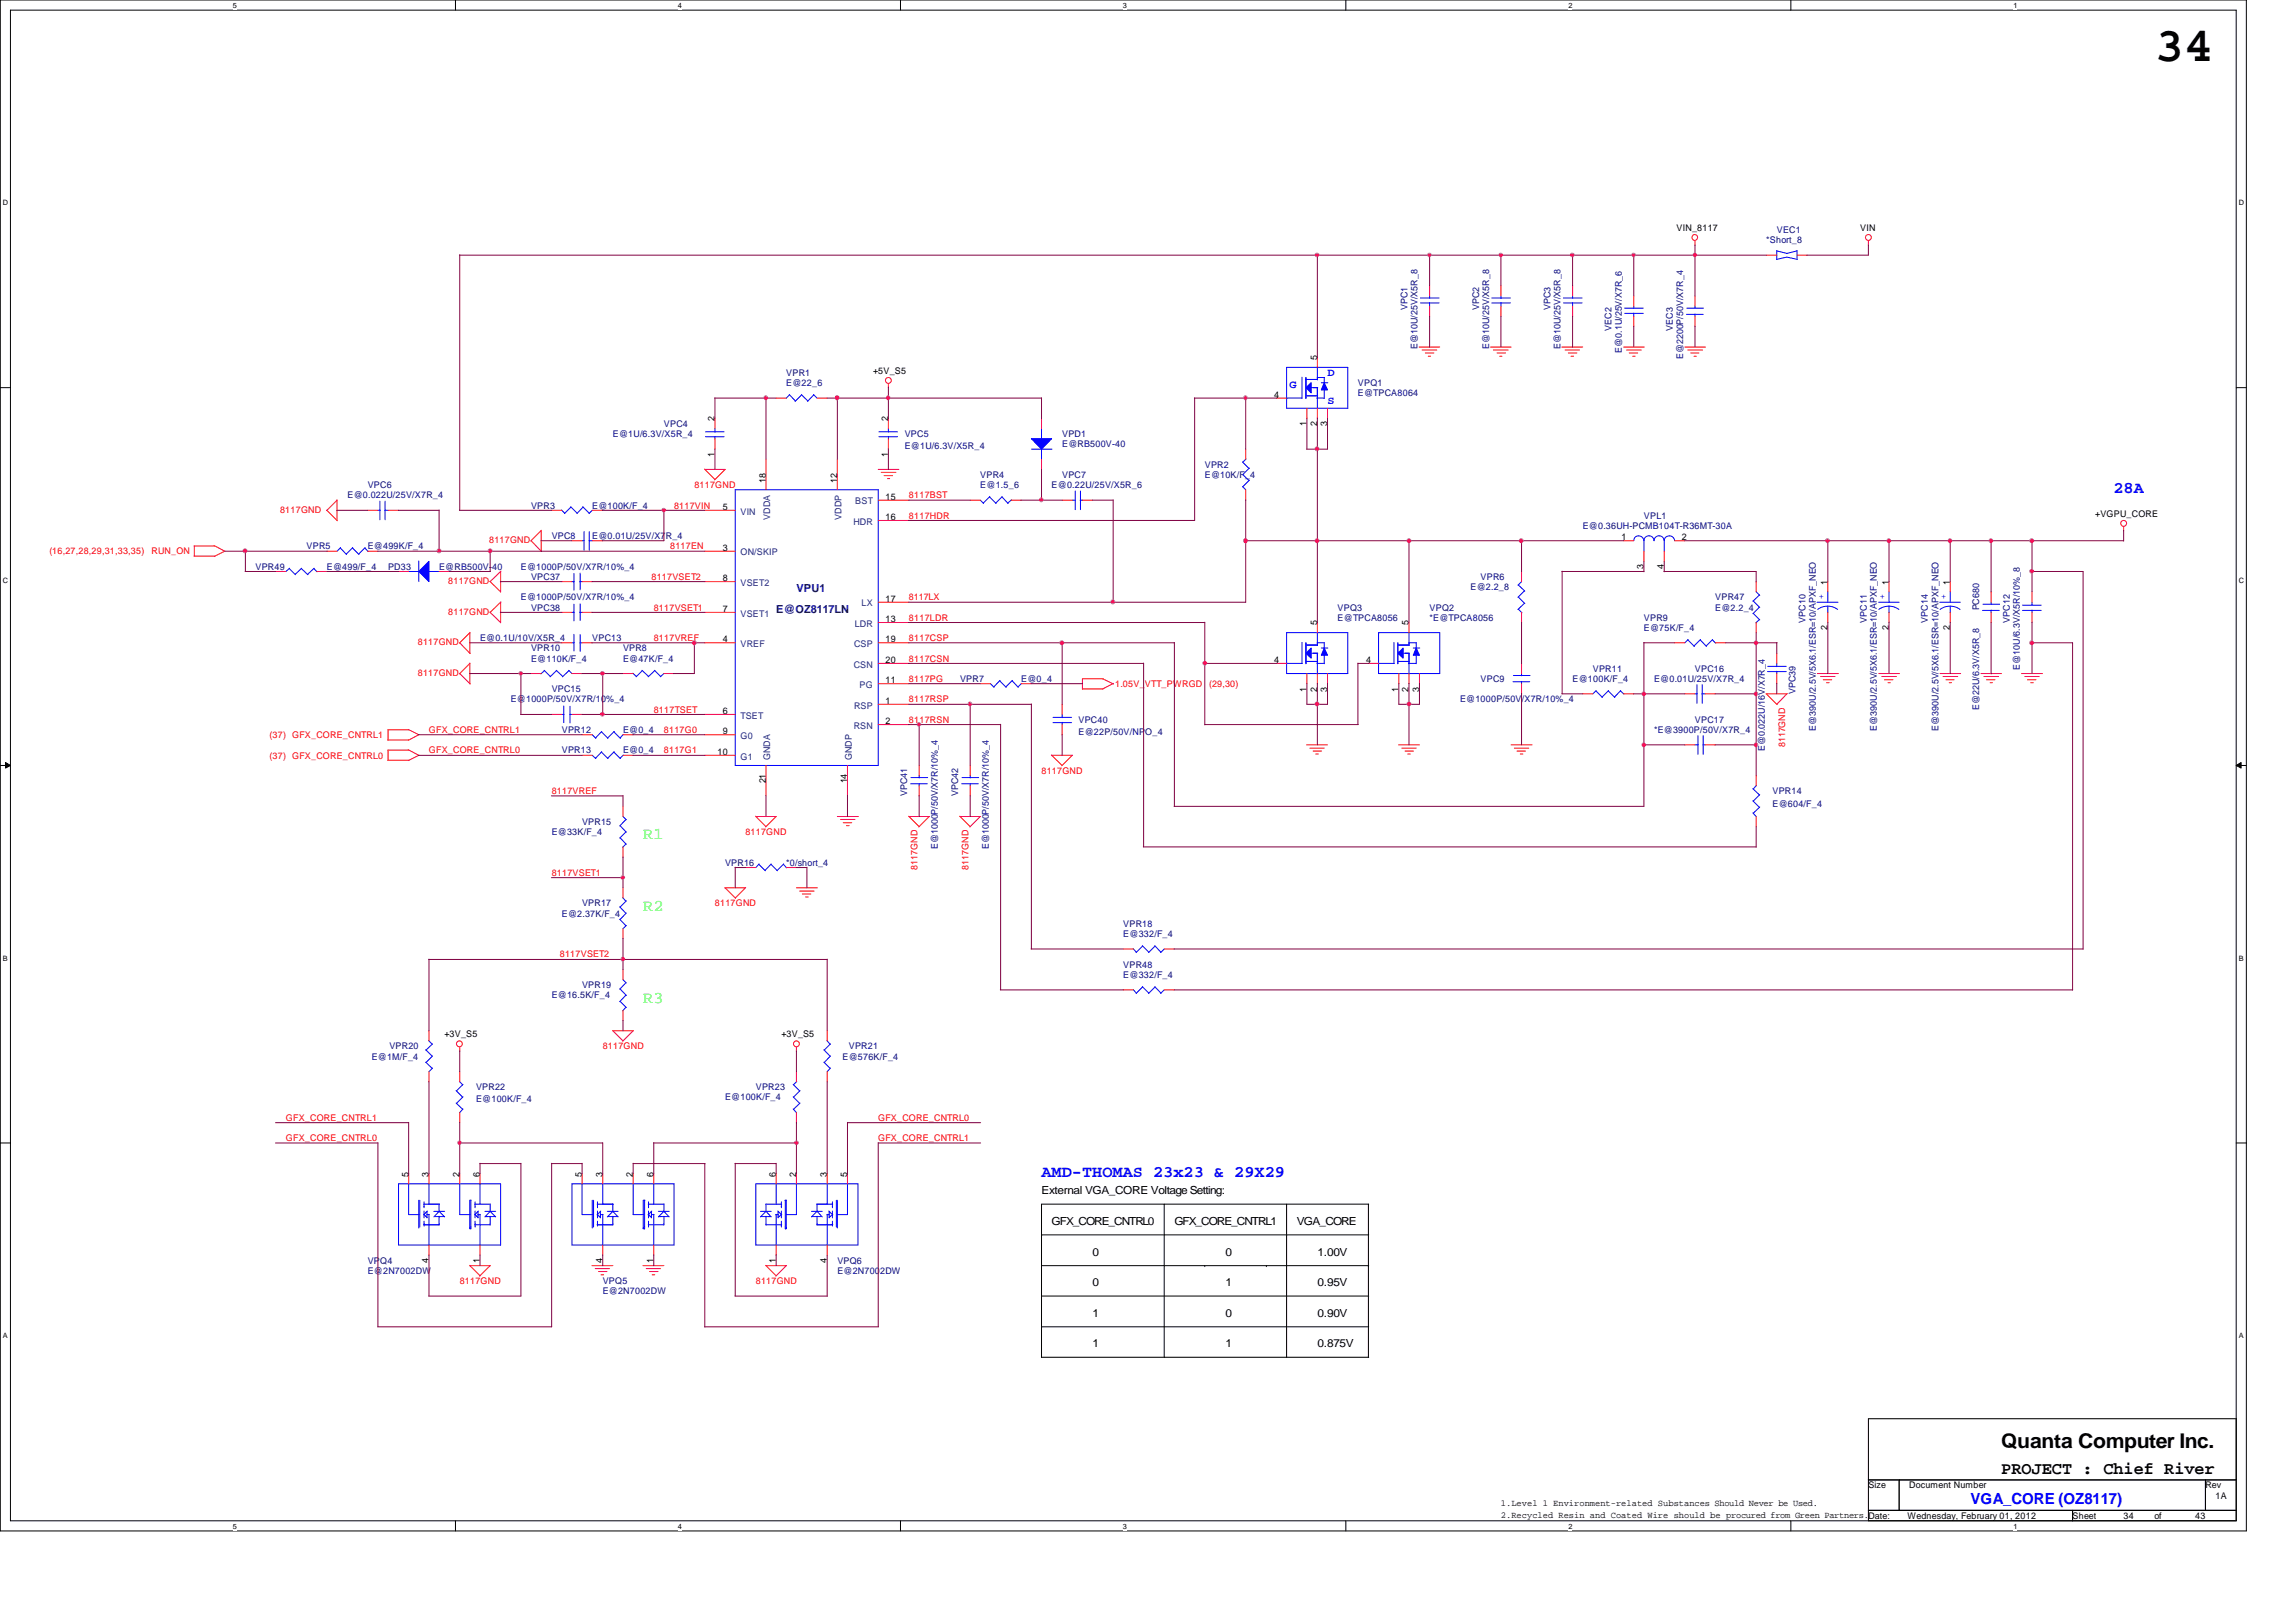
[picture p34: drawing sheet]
<svg xmlns="http://www.w3.org/2000/svg" width="297mm" height="210mm" viewBox="0 0 297 210" stroke-linecap="round" stroke-linejoin="round" font-family="sans-serif">
<defs><g id="words">
<text font-size="6.3" x="278.7" y="7.9">34</text>
<text font-size="2.6" x="258.9" y="187.3">Quanta Computer Inc.</text>
<text font-size="2.2" x="258.9" y="190.7">PROJECT : Chief River</text>
<g font-size="2.1" fill="#00f">
<text x="273.4" y="63.8">28A</text>
<text x="134.7" y="152.3">AMD-THOMAS 23x23 &amp; 29X29</text>
</g>
<g font-size="2.1" fill="#0f0">
<text x="83.2" y="108.6">R1</text>
<text x="83.2" y="117.9">R2</text>
<text x="83.2" y="129.8">R3</text>
</g>
<text font-size="2" fill="#00f" x="254.9" y="194.7">VGA_CORE (OZ8117)</text>
<g font-size="1.4" fill="#00f">
<text x="166.8" y="50.2">G</text>
<text x="171.7" y="48.7">D</text>
<text x="171.7" y="52.2">S</text>
</g>
<g font-size="1.4" fill="#000080">
<text x="103" y="76.6">VPU1</text>
<text x="100.4" y="79.3">E@OZ8117LN</text>
</g>
<g font-size="1.4">
<text x="134.7" y="154.6">External VGA_CORE Voltage Setting:</text>
<text x="136.1" y="158.5">GFX_CORE_CNTRL0</text>
<text x="151.9" y="158.5">GFX_CORE_CNTRL1</text>
<text x="167.8" y="158.5">VGA_CORE</text>
<text x="141.3" y="162.5">0</text>
<text x="141.3" y="166.5">0</text>
<text x="158.5" y="166.5">1</text>
<text x="158.5" y="162.5">0</text>
<text x="170.4" y="166.5">0.95V</text>
<text x="170.4" y="162.5">1.00V</text>
<text x="141.3" y="170.4">1</text>
<text x="158.5" y="170.4">0</text>
<text x="170.4" y="170.4">0.90V</text>
<text x="141.3" y="174.4">1</text>
<text x="158.5" y="174.4">1</text>
<text x="170.4" y="174.4">0.875V</text>
</g>
<g font-size="1.2">
<text x="216.9" y="29.9">VIN_8117</text>
<text x="240.7" y="29.9">VIN</text>
<text x="170.4" y="46.6" transform="rotate(-90 170.4 46.6)">5</text>
<text x="112.9" y="48.4">+5V_S5</text>
<text x="164.8" y="51.5">4</text>
<text x="92.5" y="59.1" transform="rotate(-90 92.5 59.1)">1</text>
<text x="92.5" y="54.5" transform="rotate(-90 92.5 54.5)">2</text>
<text x="114.9" y="59.1" transform="rotate(-90 114.9 59.1)">1</text>
<text x="114.9" y="54.5" transform="rotate(-90 114.9 54.5)">2</text>
<text x="169" y="55.2" transform="rotate(-90 169 55.2)">1</text>
<text x="170.4" y="55.2" transform="rotate(-90 170.4 55.2)">2</text>
<text x="171.7" y="55.2" transform="rotate(-90 171.7 55.2)">3</text>
<text x="93.5" y="66">5</text>
<text x="99.1" y="62.4" transform="rotate(-90 99.1 62.4)">18</text>
<text x="108.3" y="62.4" transform="rotate(-90 108.3 62.4)">12</text>
<text x="114.6" y="64.7">15</text>
<text x="93.5" y="71.3">3</text>
<text x="114.6" y="67.3">16</text>
<text x="209.8" y="69.9">1</text>
<text x="217.6" y="69.9">2</text>
<text x="271.1" y="66.9">+VGPU_CORE</text>
<text x="93.5" y="75.2">8</text>
<text x="114.6" y="77.9">17</text>
<text x="212.6" y="73.7" transform="rotate(-90 212.6 73.7)">3</text>
<text x="215.3" y="73.7" transform="rotate(-90 215.3 73.7)">4</text>
<text x="236.4" y="75.6" transform="rotate(-90 236.4 75.6)">1</text>
<text x="244.3" y="75.6" transform="rotate(-90 244.3 75.6)">1</text>
<text x="252.3" y="75.6" transform="rotate(-90 252.3 75.6)">1</text>
<text x="93.5" y="79.2">7</text>
<text x="93.5" y="83.1">4</text>
<text x="114.6" y="83.1">19</text>
<text x="114.6" y="80.5">13</text>
<text x="170.4" y="80.9" transform="rotate(-90 170.4 80.9)">5</text>
<text x="182.2" y="80.9" transform="rotate(-90 182.2 80.9)">5</text>
<text x="236.4" y="81.6" transform="rotate(-90 236.4 81.6)">2</text>
<text x="244.3" y="81.6" transform="rotate(-90 244.3 81.6)">2</text>
<text x="252.3" y="81.6" transform="rotate(-90 252.3 81.6)">2</text>
<text x="114.6" y="85.8">20</text>
<text x="114.6" y="88.4">11</text>
<text x="164.8" y="85.8">4</text>
<text x="169" y="89.5" transform="rotate(-90 169 89.5)">1</text>
<text x="170.4" y="89.5" transform="rotate(-90 170.4 89.5)">2</text>
<text x="171.7" y="89.5" transform="rotate(-90 171.7 89.5)">3</text>
<text x="176.7" y="85.8">4</text>
<text x="180.9" y="89.5" transform="rotate(-90 180.9 89.5)">1</text>
<text x="182.2" y="89.5" transform="rotate(-90 182.2 89.5)">2</text>
<text x="183.6" y="89.5" transform="rotate(-90 183.6 89.5)">3</text>
<text x="93.5" y="95">9</text>
<text x="93.5" y="92.4">6</text>
<text x="114.6" y="91.1">1</text>
<text x="114.6" y="93.7">2</text>
<text x="92.8" y="97.7">10</text>
<text x="99.1" y="101.4" transform="rotate(-90 99.1 101.4)">21</text>
<text x="109.6" y="101.4" transform="rotate(-90 109.6 101.4)">14</text>
<text x="57.5" y="134.2">+3V_S5</text>
<text x="101.1" y="134.2">+3V_S5</text>
<text x="52.8" y="152.3" transform="rotate(-90 52.8 152.3)">5</text>
<text x="55.5" y="152.3" transform="rotate(-90 55.5 152.3)">3</text>
<text x="59.4" y="152.3" transform="rotate(-90 59.4 152.3)">2</text>
<text x="62.1" y="152.3" transform="rotate(-90 62.1 152.3)">6</text>
<text x="75.3" y="152.3" transform="rotate(-90 75.3 152.3)">5</text>
<text x="77.9" y="152.3" transform="rotate(-90 77.9 152.3)">3</text>
<text x="81.9" y="152.3" transform="rotate(-90 81.9 152.3)">2</text>
<text x="84.5" y="152.3" transform="rotate(-90 84.5 152.3)">6</text>
<text x="100.4" y="152.3" transform="rotate(-90 100.4 152.3)">6</text>
<text x="103" y="152.3" transform="rotate(-90 103 152.3)">2</text>
<text x="107" y="152.3" transform="rotate(-90 107 152.3)">3</text>
<text x="109.6" y="152.3" transform="rotate(-90 109.6 152.3)">5</text>
<text x="55.5" y="163.4" transform="rotate(-90 55.5 163.4)">4</text>
<text x="62.1" y="163.4" transform="rotate(-90 62.1 163.4)">1</text>
<text x="77.9" y="163.4" transform="rotate(-90 77.9 163.4)">4</text>
<text x="84.5" y="163.4" transform="rotate(-90 84.5 163.4)">1</text>
<text x="100.4" y="163.4" transform="rotate(-90 100.4 163.4)">1</text>
<text x="107" y="163.4" transform="rotate(-90 107 163.4)">4</text>
<text x="194.2" y="194.9">1.Level 1 Environment-related Substances Should Never be Used.</text>
<text x="194.2" y="196.5">2.Recycled Resin and Coated Wire should be procured from Green Partners.Date:</text>
<text x="241.7" y="192.6">Size</text>
<text x="246.8" y="196.6">Wednesday, February 01, 2012</text>
<text x="247" y="192.6">Document Number</text>
<text x="268.1" y="196.6">Sheet</text>
<text x="274.7" y="196.6">34</text>
<text x="278.7" y="196.6">of</text>
<text x="284" y="196.6">43</text>
<text x="285.3" y="192.6">Rev</text>
<text x="286.6" y="193.9">1A</text>
</g>
<g font-size="1.2" fill="#000080">
<text x="228.5" y="31.5">*Short_8</text>
<text x="229.9" y="30.1">VEC1</text>
<text x="182.1" y="40.1" transform="rotate(-90 182.1 40.1)">VPC1</text>
<text x="191.3" y="40.1" transform="rotate(-90 191.3 40.1)">VPC2</text>
<text x="200.6" y="40.1" transform="rotate(-90 200.6 40.1)">VPC3</text>
<text x="183.4" y="45.2" transform="rotate(-90 183.4 45.2)">E@10U/25V/X5R_8</text>
<text x="192.7" y="45.2" transform="rotate(-90 192.7 45.2)">E@10U/25V/X5R_8</text>
<text x="201.9" y="45.2" transform="rotate(-90 201.9 45.2)">E@10U/25V/X5R_8</text>
<text x="208.5" y="42.8" transform="rotate(-90 208.5 42.8)">VEC2</text>
<text x="209.8" y="45.7" transform="rotate(-90 209.8 45.7)">E@0.1U/25V/X7R_6</text>
<text x="216.4" y="42.8" transform="rotate(-90 216.4 42.8)">VEC3</text>
<text x="217.8" y="46.5" transform="rotate(-90 217.8 46.5)">E@2200P/50V/X7R_4</text>
<text x="101.7" y="48.6">VPR1</text>
<text x="101.7" y="50">E@22_6</text>
<text x="175.7" y="50">VPQ1</text>
<text x="175.7" y="51.3">E@TPCA8064</text>
<text x="79.3" y="56.6">E@1U/6.3V/X5R_4</text>
<text x="85.9" y="55.2">VPC4</text>
<text x="117" y="56.6">VPC5</text>
<text x="117" y="58.2">E@1U/6.3V/X5R_4</text>
<text x="137.4" y="56.6">VPD1</text>
<text x="137.4" y="57.9">E@RB500V-40</text>
<text x="45" y="64.5">E@0.022U/25V/X7R_4</text>
<text x="47.6" y="63.2">VPC6</text>
<text x="68.7" y="65.8">VPR3</text>
<text x="76.6" y="65.8">E@100K/F_4</text>
<text x="126.8" y="61.8">VPR4</text>
<text x="126.8" y="63.2">E@1.5_6</text>
<text x="136.1" y="63.2">E@0.22U/25V/X5R_6</text>
<text x="137.4" y="61.8">VPC7</text>
<text x="155.9" y="60.5">VPR2</text>
<text x="155.9" y="61.8">E@10K/F_4</text>
<text x="39.7" y="71.1">VPR5</text>
<text x="47.6" y="71.1">E@499K/F_4</text>
<text x="71.4" y="69.8">VPC8</text>
<text x="76.6" y="69.8">E@0.01U/25V/X7R_4</text>
<text x="204.8" y="68.5">E@0.36UH-PCMB104T-R36MT-30A</text>
<text x="212.7" y="67.1">VPL1</text>
<text x="33.1" y="73.7">VPR49</text>
<text x="42.3" y="73.7">E@499/F_4</text>
<text x="50.2" y="73.7">PD33</text>
<text x="56.8" y="73.7">E@RB500V-40</text>
<text x="67.4" y="73.7">E@1000P/50V/X7R/10%_4</text>
<text x="67.4" y="77.7">E@1000P/50V/X7R/10%_4</text>
<text x="68.7" y="75.1">VPC37</text>
<text x="190.2" y="76.4">E@2.2_8</text>
<text x="191.6" y="75.1">VPR6</text>
<text x="221.9" y="77.7">VPR47</text>
<text x="62.1" y="83">E@0.1U/10V/X5R_4</text>
<text x="68.7" y="79">VPC38</text>
<text x="76.6" y="83">VPC13</text>
<text x="173.1" y="79">VPQ3</text>
<text x="173.1" y="80.3">E@TPCA8056</text>
<text x="185" y="79">VPQ2</text>
<text x="185" y="80.3">*E@TPCA8056</text>
<text x="212.7" y="80.3">VPR9</text>
<text x="212.7" y="81.7">E@75K/F_4</text>
<text x="221.9" y="79">E@2.2_4</text>
<text x="233.6" y="80.6" transform="rotate(-90 233.6 80.6)">VPC10</text>
<text x="241.5" y="80.6" transform="rotate(-90 241.5 80.6)">VPC11</text>
<text x="249.4" y="80.6" transform="rotate(-90 249.4 80.6)">VPC14</text>
<text x="256" y="79" transform="rotate(-90 256 79)">PC680</text>
<text x="260" y="80.6" transform="rotate(-90 260 80.6)">VPC12</text>
<text x="68.7" y="84.3">VPR10</text>
<text x="68.7" y="85.6">E@110K/F_4</text>
<text x="71.4" y="89.6">VPC15</text>
<text x="80.6" y="84.3">VPR8</text>
<text x="80.6" y="85.6">E@47K/F_4</text>
<text x="124.2" y="88.3">VPR7</text>
<text x="132.1" y="88.3">E@0_4</text>
<text x="191.6" y="88.3">VPC9</text>
<text x="203.5" y="88.3">E@100K/F_4</text>
<text x="206.1" y="87">VPR11</text>
<text x="214" y="88.3">E@0.01U/25V/X7R_4</text>
<text x="219.3" y="87">VPC16</text>
<text x="232.3" y="89.8" transform="rotate(-90 232.3 89.8)">VPC39</text>
<text x="261.3" y="86.7" transform="rotate(-90 261.3 86.7)">E@10U/6.3V/X5R/10%_8</text>
<text x="66.1" y="90.9">E@1000P/50V/X7R/10%_4</text>
<text x="72.7" y="94.9">VPR12</text>
<text x="80.6" y="94.9">E@0_4</text>
<text x="139.5" y="93.6">VPC40</text>
<text x="139.5" y="95.1">E@22P/50V/NPO_4</text>
<text x="188.9" y="90.9">E@1000P/50V/X7R/10%_4</text>
<text x="214" y="94.9">*E@3900P/50V/X7R_4</text>
<text x="219.3" y="93.6">VPC17</text>
<text x="234.9" y="94.6" transform="rotate(-90 234.9 94.6)">E@390U/2.5V/5X6.1/ESR=10/APXF_NEO</text>
<text x="242.8" y="94.6" transform="rotate(-90 242.8 94.6)">E@390U/2.5V/5X6.1/ESR=10/APXF_NEO</text>
<text x="250.8" y="94.6" transform="rotate(-90 250.8 94.6)">E@390U/2.5V/5X6.1/ESR=10/APXF_NEO</text>
<text x="256" y="91.9" transform="rotate(-90 256 91.9)">E@22U/6.3V/X5R_8</text>
<text x="72.7" y="97.5">VPR13</text>
<text x="80.6" y="97.5">E@0_4</text>
<text x="228.3" y="97.2" transform="rotate(-90 228.3 97.2)">E@0.022U/16V/X7R_4</text>
<text x="75.3" y="106.8">VPR15</text>
<text x="117.3" y="103" transform="rotate(-90 117.3 103)">VPC41</text>
<text x="123.9" y="103" transform="rotate(-90 123.9 103)">VPC42</text>
<text x="229.3" y="102.8">VPR14</text>
<text x="229.3" y="104.4">E@604/F_4</text>
<text x="71.4" y="108.1">E@33K/F_4</text>
<text x="93.8" y="112.1">VPR16</text>
<text x="101.7" y="112.1">*0/short_4</text>
<text x="121.3" y="109.9" transform="rotate(-90 121.3 109.9)">E@1000P/50V/X7R/10%_4</text>
<text x="127.9" y="109.9" transform="rotate(-90 127.9 109.9)">E@1000P/50V/X7R/10%_4</text>
<text x="72.7" y="118.7">E@2.37K/F_4</text>
<text x="75.3" y="117.3">VPR17</text>
<text x="145.3" y="120">VPR18</text>
<text x="145.3" y="125.3">VPR48</text>
<text x="145.3" y="121.3">E@332/F_4</text>
<text x="71.4" y="129.2">E@16.5K/F_4</text>
<text x="75.3" y="127.9">VPR19</text>
<text x="145.3" y="126.6">E@332/F_4</text>
<text x="48.1" y="137.1">E@1M/F_4</text>
<text x="50.4" y="135.8">VPR20</text>
<text x="109" y="137.1">E@576K/F_4</text>
<text x="109.8" y="135.8">VPR21</text>
<text x="61.6" y="141.1">VPR22</text>
<text x="61.6" y="142.7">E@100K/F_4</text>
<text x="93.8" y="142.4">E@100K/F_4</text>
<text x="97.8" y="141.1">VPR23</text>
<text x="47.6" y="163.5">VPQ4</text>
<text x="47.6" y="164.9">E@2N7002DW</text>
<text x="78" y="166.2">VPQ5</text>
<text x="78" y="167.5">E@2N7002DW</text>
<text x="108.3" y="163.5">VPQ6</text>
<text x="108.3" y="164.9">E@2N7002DW</text>
</g>
<g font-size="1.2" fill="#f00">
<text x="87.2" y="65.8">8117VIN</text>
<text x="89.8" y="63.2">8117GND</text>
<text x="117.6" y="64.5">8117BST</text>
<text x="6.4" y="71.8">(16,27,28,29,31,33,35)</text>
<text x="19.6" y="71.8">RUN_ON</text>
<text x="36.2" y="66.3">8117GND</text>
<text x="63.3" y="70.3">8117GND</text>
<text x="86.7" y="71.1">8117EN</text>
<text x="117.6" y="67.1">8117HDR</text>
<text x="58" y="75.6">8117GND</text>
<text x="84.3" y="75.1">8117VSET2</text>
<text x="117.6" y="77.7">8117LX</text>
<text x="54.1" y="83.5">8117GND</text>
<text x="58" y="79.5">8117GND</text>
<text x="84.6" y="79">8117VSET1</text>
<text x="84.6" y="83">8117VREF</text>
<text x="117.6" y="80.3">8117LDR</text>
<text x="117.6" y="83">8117CSP</text>
<text x="54.1" y="87.5">8117GND</text>
<text x="117.6" y="85.6">8117CSN</text>
<text x="117.6" y="88.3">8117PG</text>
<text x="144.3" y="88.9">1.05V_VTT_PWRGD</text>
<text x="156.4" y="88.9">(29,30)</text>
<text x="34.9" y="95.5">(37) GFX_CORE_CNTRL1</text>
<text x="55.5" y="94.9">GFX_CORE_CNTRL1</text>
<text x="84.6" y="92.2">8117TSET</text>
<text x="85.9" y="94.9">8117G0</text>
<text x="117.6" y="90.9">8117RSP</text>
<text x="117.6" y="93.6">8117RSN</text>
<text x="34.9" y="98.2">(37) GFX_CORE_CNTRL0</text>
<text x="55.5" y="97.5">GFX_CORE_CNTRL0</text>
<text x="85.9" y="97.5">8117G1</text>
<text x="134.7" y="100.2">8117GND</text>
<text x="231" y="96.7" transform="rotate(-90 231 96.7)">8117GND</text>
<text x="71.4" y="102.8">8117VREF</text>
<text x="71.4" y="113.4">8117VSET1</text>
<text x="96.4" y="108.1">8117GND</text>
<text x="118.7" y="112.5" transform="rotate(-90 118.7 112.5)">8117GND</text>
<text x="125.3" y="112.5" transform="rotate(-90 125.3 112.5)">8117GND</text>
<text x="92.5" y="117.3">8117GND</text>
<text x="72.4" y="123.9">8117VSET2</text>
<text x="78" y="135.8">8117GND</text>
<text x="37" y="145.1">GFX_CORE_CNTRL1</text>
<text x="37" y="147.7">GFX_CORE_CNTRL0</text>
<text x="113.6" y="147.7">GFX_CORE_CNTRL1</text>
<text x="113.6" y="145.1">GFX_CORE_CNTRL0</text>
<text x="59.5" y="166.2">8117GND</text>
<text x="97.8" y="166.2">8117GND</text>
</g>
<g font-size="1.2" fill="#004080">
<text x="110.7" y="65.3">BST</text>
<text x="95.8" y="71.9">ON/SKIP</text>
<text x="95.8" y="66.6">VIN</text>
<text x="99.6" y="67.3" transform="rotate(-90 99.6 67.3)">VDDA</text>
<text x="108.9" y="67.3" transform="rotate(-90 108.9 67.3)">VDDP</text>
<text x="110.4" y="67.9">HDR</text>
<text x="95.8" y="75.8">VSET2</text>
<text x="95.8" y="79.8">VSET1</text>
<text x="95.8" y="83.7">VREF</text>
<text x="110.5" y="83.7">CSP</text>
<text x="110.6" y="81.1">LDR</text>
<text x="111.5" y="78.5">LX</text>
<text x="110.4" y="86.4">CSN</text>
<text x="111.2" y="89">PG</text>
<text x="95.8" y="95.6">G0</text>
<text x="95.8" y="93">TSET</text>
<text x="110.4" y="94.3">RSN</text>
<text x="110.5" y="91.7">RSP</text>
<text x="95.8" y="98.3">G1</text>
<text x="99.6" y="98.4" transform="rotate(-90 99.6 98.4)">GNDA</text>
<text x="110.2" y="98.4" transform="rotate(-90 110.2 98.4)">GNDP</text>
</g>
<g font-size="1.2" fill="#00f">
<text x="235.3" y="77.6">+</text>
<text x="243.2" y="77.6">+</text>
<text x="251.1" y="77.6">+</text>
</g>
<g font-size=".9">
<text x="30.1" y="1">5</text>
<text x="87.7" y="1">4</text>
<text x="145.3" y="1">3</text>
<text x="202.9" y="1">2</text>
<text x="260.5" y="1">1</text>
<text x=".4" y="26.6">D</text>
<text x="289.6" y="26.6">D</text>
<text x=".4" y="75.4">C</text>
<text x="289.6" y="75.4">C</text>
<text x=".4" y="124.3">B</text>
<text x="289.6" y="124.3">B</text>
<text x=".4" y="173.2">A</text>
<text x="289.6" y="173.2">A</text>
<text x="30.1" y="197.8">5</text>
<text x="87.7" y="197.8">4</text>
<text x="145.3" y="197.8">3</text>
<text x="202.9" y="197.8">2</text>
<text x="260.5" y="197.8">1</text>
</g>
</g></defs>
<path d="M0 0h290.6v198.1h-290.6zM1.4 1.3h287.9v195.5h-287.9z" fill="none" stroke="#000" stroke-width=".13"/>
<g fill="#fff">
<path d="M30.1 .2h.5v1h-.5z"/>
<path d="M30.1 197h.5v1h-.5z"/>
</g>
<path d="M58.9 0v1.3M58.9 196.8v1.3" fill="none" stroke="#000" stroke-width=".13"/>
<g fill="#fff">
<path d="M87.7 .2h.5v1h-.5z"/>
<path d="M87.7 197h.5v1h-.5z"/>
</g>
<path d="M116.5 0v1.3M116.5 196.8v1.3" fill="none" stroke="#000" stroke-width=".13"/>
<g fill="#fff">
<path d="M145.3 .2h.5v1h-.5z"/>
<path d="M145.3 197h.5v1h-.5z"/>
</g>
<path d="M174.1 0v1.3M174.1 196.8v1.3" fill="none" stroke="#000" stroke-width=".13"/>
<g fill="#fff">
<path d="M202.9 .2h.5v1h-.5z"/>
<path d="M202.9 197h.5v1h-.5z"/>
</g>
<path d="M231.7 0v1.3M231.7 196.8v1.3" fill="none" stroke="#000" stroke-width=".13"/>
<g fill="#fff">
<path d="M260.5 .2h.5v1h-.5z"/>
<path d="M260.5 197h.5v1h-.5z"/>
<path d="M.4 25.7h.7v1.1h-.7z"/>
<path d="M289.6 25.7h.7v1.1h-.7z"/>
<path d="M.4 74.6h.7v1h-.7z"/>
<path d="M289.6 74.6h.7v1h-.7z"/>
</g>
<path d="M0 50.2h1.4M289.3 50.2h1.3" fill="none" stroke="#000" stroke-width=".13"/>
<g fill="#fff">
<path d="M.4 123.5h.6v1h-.6z"/>
<path d="M289.6 123.5h.7v1h-.7z"/>
</g>
<path d="M0 99.1h1.4M.7 98.7l.7 .4-.7 .3zM289.3 99.1l.6-.4v.7zM289.3 99.1h1.3" fill="none" stroke="#000" stroke-width=".13"/>
<path d="M.7 98.7l.7 .4-.7 .3zM289.3 99.1l.6-.4v.7z" fill="#000"/>
<g fill="#fff">
<path d="M.4 172.3h.6v1.1h-.6z"/>
<path d="M289.6 172.3h.7v1.1h-.7z"/>
</g>
<g fill="none" stroke="#000" stroke-width=".13">
<path d="M0 147.9h1.4M134.7 159.8h42.4M150.6 155.8v19.9M166.5 155.8v19.9M177 155.8v19.9M177.1 155.8h-42.4v19.9M289.3 147.9h1.3M134.7 163.8h42.4M134.7 171.7h42.4M134.7 175.6h42.4M134.7 167.7h42.4M155.9 163.8h.1"/>
<path d="M163.8 163.8h.1M177 163.8h.1M241.7 183.6h47.6v13.2h-47.6zM241.7 191.5h47.6M241.7 195.5h47.6M245.7 191.5v4M268.1 195.5v1.3M285.3 191.5v4"/>
</g>
<g fill="none" stroke="#f00" stroke-width=".13">
<path d="M219.3 31.2v.5M228.5 33h1.4M232.5 33h1.3M241.7 31.2v.5M92.5 54.1v1.4M92.5 56.8v1.3M114.9 49.7v.5M183.6 44.9h2.7M184 45.3h1.9M184.4 45.7h1.1M184.8 46.1h.3M192.8 44.9h2.7"/>
<path d="M193.2 45.3h1.9M193.7 45.7h1.1M194 46.1h.3M202.1 44.9h2.7M202.5 45.3h1.8M202.9 45.7h1.1M203.2 46.1h.4M210.1 44.9h2.6M210.4 45.3h1.9M210.8 45.7h1.1M211.2 46.1h.3M218 44.9h2.6"/>
<path d="M218.4 45.3h1.9M218.7 45.7h1.1M219.2 46.1h.3M25.1 70.7h2.7M25.1 72h2.7M25.1 70.7v1.3M27.7 70.6l1.4 .7-1.4 .7M42.3 66l1.3 1.4M43.6 64.7v2.7M43.6 64.7l-1.4 1.4M63.4 75.2l1.4 1.4M63.4 79.2l1.4 1.4"/>
<path d="M64.8 74v2.6M64.8 77.9v2.7M64.8 73.9l-1.4 1.4M64.8 77.9l-1.4 1.3M68.7 70l1.4 1.4M70 68.6v2.7M70 68.7l-1.3 1.3M72.7 75.3h1.3M75.3 75.3h1.3M91.1 60.7l1.4 1.4M91.2 60.7h2.6M93.8 60.7l-1.3 1.4"/>
<path d="M113.6 60.7h2.7M114 61.1h1.9M114.4 61.6h1.1M114.8 61.9h.3M227.2 75.3v1.3M252.3 75.3v1.3M252.3 79.2v1.4M262.9 76.6v1.3M262.9 79.2v1.4M274.7 68.2v.5M50.2 97.1h2.7M50.2 98.4h2.7"/>
<path d="M50.2 94.4h2.7M50.2 95.8h2.7M50.2 94.4v1.4M50.2 97.1v1.3M52.8 97l1.4 .7-1.4 .7M52.8 94.4l1.4 .7-1.4 .7M59.5 87.2l1.3 1.3M59.5 83.2l1.3 1.4M60.8 81.8v2.7M60.8 85.8v2.7M60.8 85.9l-1.4 1.3M60.8 81.9l-1.4 1.3"/>
<path d="M136 97.7l1.4 1.4M136.1 97.7h2.7M138.7 97.7l-1.3 1.4M140 89.2h2.7M142.7 87.8l1.4 .7M142.7 87.8h-2.7v1.4M144.1 88.4l-1.4 .8M169 96.4h2.7M169.5 96.8h1.8M169.9 97.2h1.1M170.2 97.6h.4M180.9 96.4h2.7"/>
<path d="M181.4 96.8h1.8M181.8 97.2h1.1M182.1 97.6h.4M195.5 96.4h2.7M195.9 96.8h1.9M196.3 97.2h1.1M196.7 97.6h.3M216.7 83.2h1.3M221.9 83.2h1.4M227.2 80.6v1.3M228.5 89.8h2.7M228.5 89.8l1.4 1.4"/>
<path d="M229.9 84.5v1.4M229.9 87.2v1.3M231.2 89.7l-1.3 1.4M235.1 87.2h2.7M235.5 87.5h1.9M235.9 88h1.1M236.3 88.3h.3M243.1 87.2h2.6M243.5 87.5h1.9M243.8 88h1.1M244.3 88.3h.3M251 87.2h2.7"/>
<path d="M251.4 87.5h1.9M251.8 88h1M252.2 88.3h.3M256.3 87.2h2.6M256.7 87.5h1.9M257 88h1.1M257.5 88.3h.3M261.5 87.2h2.7M262 87.5h1.8M262.3 88h1.1M262.7 88.3h.4M80.6 104.4v1.3"/>
<path d="M80.6 109.6v1.4M93.8 114.9h2.6M93.8 114.9l1.4 1.3M96.5 114.9l-1.4 1.3M97.7 105.6l1.4 1.4M97.8 105.7h2.7M100.4 105.7l-1.3 1.3M103 114.9h2.7M103.5 115.3h1.8M103.8 115.7h1.1M104.2 116.1h.4M108.3 105.7h2.7"/>
<path d="M108.8 106h1.8M109.1 106.5h1.1M109.5 106.8h.4M117.6 105.6l1.3 1.4M117.6 105.7h2.7M120.2 105.7l-1.3 1.3M124.2 105.6l1.3 1.4M124.2 105.7h2.7M126.8 105.7l-1.3 1.3M227.2 100.4v1.3M227.2 105.7v1.3M59.5 135.5v.6"/>
<path d="M79.2 133.3l1.4 1.4M79.3 133.4h2.7M81.9 133.4l-1.3 1.3M103 135.5v.6M60.7 163.7l1.4 1.4M60.8 163.8h2.7M63.4 163.8l-1.3 1.3M76.6 163.8h2.7M77 164.2h1.9M77.4 164.5h1.1M77.8 165h.3M83.2 163.8h2.7"/>
<path d="M83.6 164.2h1.9M84 164.5h1.1M84.4 165h.3M99.1 163.7l1.3 1.4M99.1 163.8h2.7M101.7 163.8l-1.3 1.3"/>
<circle cx="219.2" cy="30.7" r=".38"/>
<circle cx="241.7" cy="30.7" r=".38"/>
<circle cx="114.9" cy="49.2" r=".38"/>
<circle cx="274.7" cy="67.7" r=".38"/>
<circle cx="59.4" cy="135.1" r=".38"/>
<circle cx="103" cy="135.1" r=".38"/>
</g>
<g fill="none" stroke="#00f" stroke-width=".13">
<path d="M229.8 33.6l1.4-.3 1.3 .3M229.9 32.5l1.3 .3M229.9 32.4v1.1M232.5 32.5l-1.4 .3M232.5 32.4v1.1M91.3 55.9h2.4M91.3 56.5h2.4M92.5 55.5v.4M92.5 56.5v.3M74 75.3h.3M74.2 74.2v2.2M75 75.3h.3"/>
<path d="M75.1 74.2v2.1M226.8 77.8l.9 .8M226.8 79.4l.9 .8M227.2 76.6l.5 .4M227.6 77l-.8 .8M227.6 78.6l-.8 .8M250.9 77.9h2.7M252.3 78.4a2.12 2.12 0 0 0-1.3 .5M252.3 78.4a2.08 2.08 0 0 1 1.3 .5M252.3 76.6v1.4M252.3 78.4v.9M261.7 78.3h2.4"/>
<path d="M261.7 79h2.4M262.9 77.9v.5M262.9 79v.2M218.4 82.8l.8 .9M218.4 82.8l-.4 .4M220 82.8l.8 .9M220 82.8l-.8 .8M221.5 82.8l.5 .4M221.6 82.8l-.9 .8M227.6 80.2l-.4 .4M228.7 86.2h2.4M228.7 86.9h2.4"/>
<path d="M229.9 85.9v.4M229.9 86.9v.3M80.2 106.8l.8 .9M80.2 108.4l.8 .9M80.6 105.7l.4 .4M81 106l-.8 .9M81 107.7l-.8 .8M81 109.2l-.4 .4M226.8 105.2l.4 .5M226.8 103.6l.8 .9M226.8 102.1l.8 .8M227.2 101.6l-.4 .5"/>
<path d="M227.7 104.4l-.9 .8M227.7 102.8l-.9 .9"/>
</g>
<path d="M133.4 56.8h2.7l-1.4 1.3z" fill="#00f"/>
<g fill="none" stroke="#00f" stroke-width=".13">
<path d="M183.8 39.2h2.4M183.8 38.6h2.4M185 38.3v.3M185 39.2v.4M193 39.2h2.4M193 38.6h2.4M194.2 38.3v.3M194.2 39.2v.4M210.2 39.9h2.4M211.4 39.6v.3M102.1 51.1l.8 .8M102.1 51.1l-.4 .5"/>
<path d="M103.7 51.1l.8 .8M103.7 51.1l-.8 .8M105.2 51.1l.5 .4M105.3 51.1l-.8 .8M113.7 55.9h2.4M113.7 56.5h2.4M114.9 55.5v.4M114.9 56.5v.3M133.4 56.8h2.7l-1.4 1.3zM133.4 58.1h2.7M134.7 55.5v1.3M134.7 58.1v1.4"/>
<path d="M160.7 59.8l.9 .8M161.2 59.4l-.4 .4M210.2 40.6h2.4M211.4 40.5v.4M44 70.9l.8 .9M44.1 70.9l-.5 .4M45.6 70.9l.8 .9M45.6 70.9l-.8 .8M47.2 70.9l.4 .5M47.2 70.9l-.8 .8M74 79.2h.3M74.2 78.2v2.1"/>
<path d="M75 79.2h.3M75.1 78.1v2.2M75.3 70h.3M75.6 68.8v2.4M76.2 70h.4M76.2 68.8v2.4M95.1 63.4h18.5v35.7h-18.5zM160.7 62.9l.5 .5M160.7 61.4l.9 .8M161.6 62.1l-.8 .9M161.6 60.6l-.8 .8M196.4 75.7l.9 .8"/>
<path d="M196.4 77.3l.9 .8M196.4 78.8l.5 .5M196.8 75.3l-.4 .4M197.2 76.5l-.8 .8M197.2 78.1l-.8 .8M211.4 70a.66 .66 0 0 1 .6-.7 .66 .66 0 0 1 .7 .7 .66 .66 0 0 1 .6-.7 .66 .66 0 0 1 .7 .7 .66 .66 0 0 1 .6-.7 .66 .66 0 0 1 .7 .7 .68 .68 0 0 1 .7-.7 .68 .68 0 0 1 .7 .7M212.7 69.9v1.4M215.3 69.9v1.4M235.1 77.9h2.7M236.5 78.4a2.03 2.03 0 0 0-1.3 .5M236.5 78.4a2.08 2.08 0 0 1 1.2 .5M236.5 76.6v1.4"/>
<path d="M236.5 78.4v.9M256.5 79h2.2M256.5 78.2h2.2M257.6 77.9v.3M257.6 79v.2M70.4 86.7l.8 .8M70.4 86.8l-.4 .4M72 86.7l.8 .8M72 86.8l-.8 .8M72.7 92.5h.3M72.9 91.4v2.1M73.6 86.7l.4 .5"/>
<path d="M73.6 86.8l-.8 .8M73.7 92.5h.3M73.7 91.4v2.2M81.9 87.1l.4 .4M83.1 86.7l.8 .8M83.1 86.8l-.8 .8M84.7 86.7l.8 .8M84.7 86.8l-.8 .8M85.9 87.2l-.5 .4M136.2 92.8h2.4M136.2 93.5h2.4M137.4 92.5v.4"/>
<path d="M137.4 93.5v.3M195.7 88.2h2.2M195.8 87.4h2.1M196.8 87.2v.3M196.8 88.2v.3M219.3 89.8h.3M219.3 96.4h.4M219.5 88.6v2.4M219.7 95.2v2.4M220.2 89.8h.4M220.2 88.6v2.4M220.3 96.4h.3"/>
<path d="M220.3 95.2v2.4M80.2 128l.8 .8M80.2 129.6l.8 .8M80.6 126.8l.4 .4M81 127.2l-.8 .8M81 128.8l-.8 .8M81 130.3l-.4 .5M103.1 140l-.4 .4M146.6 128.1l.4 .4M147.8 127.7l.8 .8M147.8 127.7l-.8 .9M149.4 127.7l.8 .8"/>
<path d="M149.4 127.7l-.8 .9M150.6 128.1l-.4 .5M74 153.2h13.2v7.9h-13.2zM75.3 153.2v4h1.4M76.6 155.3v3.6M76.8 155.3v3.5M77.3 155.8h2M77.3 158.5h2M77.3 157.1l.4 .5M77.3 155.5v.8M77.3 156.7v.9M77.3 158v.7"/>
<path d="M77.7 157.2h.3M77.7 156.8v.8M77.7 156.7l-.4 .5M78 153.2v2.6M78 157.1v4M78.6 156.8h1.4M78.6 157.5l.7-.7 .7 .7M78.7 157.4h1.2M79.3 155.8v1M79.3 157.4v1.1M81.9 153.2v4h1.4M83.2 159h.2"/>
<path d="M83.4 155.3v3.7M83.4 155.3h-.2v3.7M83.9 155.8h2M83.9 158.5h2M83.9 157.1l.4 .5M83.9 155.5v.8M83.9 156.7v.9M83.9 158v.8M84.3 157.2h.3M84.3 156.8v.8M84.3 156.7l-.4 .5M84.6 153.2v2.6"/>
<path d="M84.6 157.1v4M85.2 156.8h1.4M85.2 157.5l.7-.7 .7 .7M85.2 157.4h1.3M85.9 155.8v1M85.9 157.4v1.1M97.8 153.2h13.2v7.9h-13.2zM98.4 157.5l.7-.7 .7 .7M98.4 156.8h1.4M98.4 157.4h1.3M99.1 155.8h2M99.1 155.8v1"/>
<path d="M99.1 157.4v1.1M99.1 158.5h2M100.4 157.2h.3M100.4 153.2v2.6M100.4 157.1v4M100.6 156.7l.5 .5M100.7 156.8v.8M100.8 157.4l-.1 .2M101.1 155.5v.8M101.1 156.7v.9M101.1 158v.8M101.1 157.1l-.3 .3"/>
<path d="M101.6 155.3h.1v3.7M101.6 155.3v3.7M101.6 159h.2M102.6 143.5l.4 .5M102.6 141.9l.9 .9M102.6 140.3l.9 .9M103 153.2v4h-1.3M103.5 142.7l-.8 .9M103.5 141.1l-.8 .9M105 156.8h1.4M105 157.5l.7-.7 .7 .7M105 157.4h1.3"/>
<path d="M105.7 155.8h2M105.7 158.5h2M105.7 155.8v1M105.7 157.4v1.1M107 157.2h.3M107 153.2v2.6M107 157.1v4M107.2 156.7l.5 .5M107.3 156.8v.8M107.4 157.4l-.1 .2M107.7 155.5v.8M107.7 156.7v.9"/>
<path d="M107.7 158v.7M107.7 157.1l-.3 .3M108.2 155.3v3.5M108.3 155.3v3.6M109.6 153.2v4h-1.3"/>
</g>
<g fill="none" stroke="#f00" stroke-width=".13">
<path d="M185 37v1.3M185 39.6v1.3M194.2 37v1.3M194.2 39.6v1.3M211.4 38.3v1.3M99.1 59.4v4M100.4 51.5h1.3M105.7 51.5h1.3M108.3 59.4v4M114.9 54.1v1.4M114.9 56.8v1.3M134.7 54.1v1.4"/>
<path d="M134.7 59.4v1.3M161.2 58.1v1.3M211.4 40.9v1.3M42.3 71.3h1.3M47.6 71.3h1.3M72.7 79.2h1.3M74 70h1.3M75.3 79.2h1.3M76.6 70h1.4M91.2 71.3h3.9M91.2 79.2h3.9M91.2 75.3h3.9"/>
<path d="M91.2 66h3.9M113.6 67.4h4M113.6 64.7h4M113.6 77.9h4M161.2 63.4v1.3M196.8 74v1.3M196.8 79.2v1.4M210.1 70h1.3M212.7 71.3v1.3M215.3 71.3v1.3M216.7 70h1.3M236.5 75.3v1.3"/>
<path d="M236.5 79.2v1.4M257.6 76.6v1.3M257.6 79.2v1.4M68.7 87.2h1.3M71.4 92.5h1.3M74 87.2h1.3M74 92.5h1.3M80.6 87.2h1.3M85.9 87.2h1.3M91.2 92.5h3.9M91.2 95.1h3.9M91.2 97.7h3.9"/>
<path d="M91.2 83.2h3.9M99.1 99.1v3.9M109.6 99.1v3.9M113.6 83.2h4M113.6 85.9h4M113.6 88.5h4M113.6 91.1h4M113.6 93.8h4M113.6 80.6h4M137.4 91.1v1.4M137.4 93.8v1.3M196.8 85.9v1.3"/>
<path d="M196.8 88.5v1.3M218 89.8h1.3M218 96.4h1.3M220.6 89.8h1.3M220.6 96.4h1.3M80.6 125.5v1.3M80.6 130.8v1.3M103 138.7v1.3M145.3 128.1h1.3M150.6 128.1h1.3M75.3 151.9v1.3M78 151.9v1.3"/>
<path d="M81.9 151.9v1.3M84.6 151.9v1.3M100.4 151.9v1.3M103 144v1.3M103 151.9v1.3M107 151.9v1.3M109.6 151.9v1.3M78 161.1v1.3M84.6 161.1v1.3M100.4 161.1v1.3M107 161.1v1.3"/>
</g>
<path d="M169.6 83.9v1.3l-.7-.7z" fill="#00f"/>
<path d="M169.6 83.9v1.3l-.7-.7z" fill="none" stroke="#00f" stroke-width=".13"/>
<path d="M171.3 83.9l.4 .9h-.8z" fill="#00f"/>
<g fill="none" stroke="#00f" stroke-width=".13">
<path d="M166.5 85.9h2M166.5 81.9h7.9v5.3h-7.9zM168.4 83.1v2.8M168.9 83.5h1.5M168.9 83.2v2.7M168.9 85.6h1.6M169.6 84.5h.9M170.4 85.9h.9M170.4 81.8v1.7M170.4 84.5v2.7M170.4 83.2h1M170.9 83.9h.9"/>
<path d="M171.3 83.9l.4 .9h-.8zM171.3 83.2v.7M171.3 84.8v1.1"/>
</g>
<path d="M165.1 85.9h1.4M169.1 87.2v1.3M170.4 80.6v1.3M170.4 87.2v1.3M171.7 87.2v1.3" fill="none" stroke="#f00" stroke-width=".13"/>
<path d="M54.2 74l1.3-1.4v2.7z" fill="#00f"/>
<g fill="none" stroke="#00f" stroke-width=".13">
<path d="M218.2 39.9h2.2M219.3 39.6v.3M218.2 40.7h2.1M219.3 40.6v.3M37.4 73.6l.8 .8M37.5 73.5l-.5 .5M39 73.6l.8 .8M39 73.5l-.8 .8M40.6 73.6l.4 .4M40.6 73.5l-.8 .8M52.8 74h1.4M54.2 74l1.3-1.4v2.7z"/>
<path d="M54.2 72.6v2.7M55.5 74h1.3M138.7 64.7h.4M139.1 63.5v2.5M139.7 64.7h.3M139.8 63.5v2.5M243 77.9h2.7M244.4 78.4a2.12 2.12 0 0 0-1.3 .5M244.4 78.4a2.08 2.08 0 0 1 1.3 .5M244.4 76.6v1.4M244.4 78.4v.9M76.6 95.1l.5 .4"/>
<path d="M76.6 97.7l.5 .5M77.8 94.7l.9 .8M77.8 97.3l.9 .9M77.8 94.7l-.8 .8M77.8 97.3l-.8 .8M79.4 94.7l.9 .8M79.4 97.3l.9 .9M79.5 94.7l-.9 .8M79.5 97.3l-.9 .8M80.6 95l-.4 .5M80.6 97.7l-.4 .4M128.1 88.5l.5 .4"/>
<path d="M129.3 88.1l.9 .8M129.4 88.1l-.8 .8M130.9 88.1l.8 .8M131 88.1l-.9 .8M132.2 88.4l-.5 .5M206.5 89.4l.8 .9M206.5 89.4l-.4 .4M208.1 89.4l.8 .9M208.1 89.4l-.8 .8M209.6 89.4l.5 .4M209.7 89.4l-.8 .8M80.2 119l.8 .8"/>
<path d="M80.2 117.3l.8 .9M80.6 116.2l.4 .4M81 119.8l-.4 .4M81 118.2l-.8 .8M81 116.6l-.8 .8M124.4 101.4h2.2M124.5 100.6h2.1M125.5 100.4v.3M125.5 101.4v.3M59.4 140l.5 .4M51.6 153.2h13.2v7.9h-13.2zM52.9 153.2v4h1.3"/>
<path d="M54.2 155.3v3.6M54.3 155.3v3.5M54.8 155.8h2.1M54.8 158.5h2M54.8 157.1l.4 .5M54.9 155.5v.8M54.9 156.7v.9M54.9 158v.7M55.2 157.2h.3M55.2 156.8v.8M55.3 156.7l-.5 .5M55.5 153.2v2.6"/>
<path d="M55.5 157.1v4M56.1 156.8h1.4M56.1 157.5l.7-.7 .7 .7M56.3 157.4h1.2M56.8 155.8v1M56.8 157.4v1.1M59 142.7l.9 .9M59 141.1l.9 .9M59.5 153.2v4h1.3M59.9 143.5l-.4 .5M59.9 141.9l-.8 .9M59.9 140.3l-.8 .9"/>
<path d="M60.7 159h.2M60.9 155.3v3.7M61 155.3h-.2v3.7M61.4 155.8h2.1M61.4 157.1l.4 .5M61.4 158.5h2M61.5 155.5v.8M61.5 156.7v.9M61.5 158v.8M61.8 157.2h.3M61.8 156.8v.8M61.9 156.7l-.5 .5"/>
<path d="M62.1 153.2v2.6M62.1 157.1v4M62.7 157.5l.7-.7 .7 .7M62.7 156.8h1.4M62.8 157.4h1.3M63.4 155.8v1M63.4 157.4v1.1"/>
</g>
<g fill="none" stroke="#f00" stroke-width=".13">
<path d="M219.3 38.3v1.3M219.3 40.9v1.3M35.7 74h1.3M41 74h1.3M51.6 74h1.3M56.8 74h1.4M137.4 64.7h1.3M140 64.7h1.3M244.4 75.3v1.3M244.4 79.2v1.4M75.3 95.1h1.3M75.3 97.7h1.3"/>
<path d="M80.6 95.1h1.3M80.6 97.7h1.3M125.5 99.1v1.3M126.8 88.5h1.3M132.1 88.5h1.3M204.8 89.8h1.3M210.1 89.8h1.3M80.6 114.9v1.3M125.5 101.7v1.3M59.5 138.7v1.3M80.6 120.2v1.3M52.9 151.9v1.3"/>
<path d="M55.5 151.9v1.3M59.5 144v1.3M59.5 151.9v1.3M62.1 151.9v1.3M55.5 161.1v1.3M62.1 161.1v1.3"/>
</g>
<path d="M168.9 50.2l.7-.7v1.3z" fill="#00f"/>
<path d="M168.9 50.2l.7-.7v1.3z" fill="none" stroke="#00f" stroke-width=".13"/>
<path d="M171.3 49.5l.4 1h-.8z" fill="#00f"/>
<g fill="none" stroke="#00f" stroke-width=".13">
<path d="M202.3 39.2h2.4M202.3 38.6h2.4M203.5 38.3v.3M203.5 39.2v.4M166.5 51.5h2M166.5 47.5h7.9v5.3h-7.9zM168.4 48.8v2.7M168.9 49.1h1.5M168.9 48.9v2.7M168.9 51.2h1.6M169.6 50.2h.9M170.4 51.5h.9"/>
<path d="M170.4 47.5v1.6M170.4 50.2v2.7M170.4 48.9h1M170.9 49.5h.9M171.3 49.5l.4 1h-.8zM171.3 48.9v.7M171.3 50.5v1.1M48.9 66h.3M49.1 64.9v2.4M49.8 66h.4M49.8 64.9v2.4M72.6 66l.5 .4"/>
<path d="M73.8 65.6l.9 .8M73.9 65.6l-.9 .9M75.4 65.6l.8 .8M75.4 65.6l-.8 .9M76.6 66l-.4 .5M126.8 64.7l.5 .5M128 64.3l.9 .9M128.1 64.3l-.9 .8M129.6 64.3l.8 .9M129.7 64.3l-.9 .8M130.8 64.7l-.4 .4M74 83.2h.3"/>
<path d="M74.2 82.1v2.1M75 83.2h.3M75.1 82.1v2.2M98.2 111.8l.8 .9M98.2 111.8l-.4 .5M99.7 111.8l.9 .9M99.8 111.8l-.8 .8M101.3 111.8l.5 .5M101.4 111.8l-.9 .8M117.8 101.4h2.2M117.9 100.6h2.1M118.9 100.4v.3"/>
<path d="M118.9 101.4v.3M55.1 137.5l.8 .8M55.1 135.8l.8 .9M55.5 134.7l.4 .4M56 138.2l-.5 .5M56 136.7l-.9 .8M56 135.1l-.9 .8M106.6 137.5l.8 .8M106.6 135.8l.8 .9M107 134.7l.4 .4M107.4 138.2l-.4 .5M107.4 136.7l-.8 .8"/>
<path d="M107.4 135.1l-.8 .8M146.6 122.8l.4 .4M147.8 122.4l.8 .8M147.8 122.4l-.8 .9M149.4 122.4l.8 .8M149.4 122.4l-.8 .9M150.6 122.8l-.4 .5"/>
</g>
<g fill="none" stroke="#f00" stroke-width=".13">
<path d="M203.5 37v1.3M203.5 39.6v1.3M165.1 51.5h1.4M169.1 52.8v1.3M170.4 46.2v1.3M170.4 52.8v1.3M171.7 52.8v1.3M47.6 66h1.3M50.2 66h1.4M71.4 66h1.3M76.6 66h1.4M125.5 64.7h1.3"/>
<path d="M130.8 64.7h1.3M72.7 83.2h1.3M75.3 83.2h1.3M118.9 99.1v1.3M96.4 112.3h1.4M101.7 112.3h1.3M118.9 101.7v1.3M55.5 133.4v1.3M55.5 138.7v1.3M107 133.4v1.3M107 138.7v1.3M145.3 122.8h1.3"/>
<path d="M150.6 122.8h1.3"/>
</g>
<path d="M180.8 84.5l.7-.6v1.3z" fill="#00f"/>
<path d="M180.8 84.5l.7-.6v1.3z" fill="none" stroke="#00f" stroke-width=".13"/>
<path d="M183.2 83.9l.4 .9h-.8z" fill="#00f"/>
<g fill="none" stroke="#00f" stroke-width=".13">
<path d="M178.3 85.9h2.1M178.3 81.9h8v5.3h-8zM180.3 83.1v2.8M180.8 83.5h1.5M180.8 83.2v2.7M180.8 85.6h1.5M181.5 84.5h.8M182.2 85.9h1M182.3 81.8v1.7M182.3 84.5v2.7M182.3 83.2h1M182.8 83.9h.9"/>
<path d="M183.2 83.9l.4 .9h-.8zM183.2 83.2v.7M183.2 84.8v1.1"/>
</g>
<path d="M177 85.9h1.3M181 87.2v1.3M182.3 80.6v1.3M182.3 87.2v1.3M183.6 87.2v1.3" fill="none" stroke="#f00" stroke-width=".13"/>
<g fill="none" stroke="#800040" stroke-width=".13">
<path d="M59.4 33h169.1M59.5 33v33M170.4 33v13.2M185 33v4M194.2 33v4M203.5 33v4M211.4 33v5.3M219.3 31.7v6.6M241.7 31.7v1.3h-7.9M92.5 51.5h7.9M92.5 51.5v2.6M92.5 58.1v2.6"/>
<path d="M99.1 51.5v7.9M107 51.5h27.7M108.3 51.5v7.9M114.9 50.1v4M114.9 58.1v2.6M134.7 51.5v2.6M154.5 51.5h10.6M154.6 51.5v15.9h-37M161.2 51.5v6.6M169.1 54.1v4M170.4 54.1v26.5M171.7 54.1v4h-2.7"/>
<path d="M185 40.9v4M194.2 40.9v4M203.5 40.9v4M211.4 42.2v2.7M219.3 42.2v2.7M29.1 71.3h13.2M31.7 74h4M31.7 71.3v2.7M42.3 74h9.3M43.6 66h4M48.8 71.3h42.4M51.5 66h5.3"/>
<path d="M56.8 66v5.3M58.2 74h5.3M59.4 66h12M63.4 71.3v2.7M64.7 79.2h8M64.7 75.3h8M70 70h4M76.6 79.2h14.6M76.6 75.3h14.6M77.9 66h13.3M85.9 66v4h-8M117.6 64.7h7.9"/>
<path d="M132.1 64.7h5.3M134.7 60.7v4M141.3 64.7h2.7M144 64.7v13.2M161.1 70h49M161.2 64.7v13.2h-43.6M182.3 69.9v10.7M196.8 69.9v4.1M202.1 74h10.6M202.1 73.9v15.9M212.7 72.6v1.4M215.3 74h11.9v1.3"/>
<path d="M215.3 72.6v1.4M217.9 70h56.8M236.5 69.9v5.4M244.4 69.9v5.4M252.3 69.9v5.4M257.6 70v6.6M262.8 74h6.7v48.9M262.9 69.9v6.7M274.7 68.7v1.3M54.1 95.1h21.2M54.1 97.7h21.2M60.7 83.2h12"/>
<path d="M60.7 87.2h8M67.3 92.5h4.1M67.4 87.1v5.4M75.3 92.5h15.9M75.3 87.2h5.3M76.6 83.2h14.6M78 87.1v5.4M81.9 95.1h9.3M81.9 97.7h9.3M89.8 83.1v4.1h-2.6M117.6 85.9h30.4M117.6 83.2h34.3"/>
<path d="M117.6 80.6h38.3M117.6 88.5h9.2M117.6 91.1h15.8M117.6 93.8h11.9M118.9 93.7v5.4M125.5 91.1v8M129.5 93.7v34.4M133.4 88.5h6.6M133.4 91.1v31.7M137.4 83.1v8M137.4 95v2.7M148 85.8v23.8"/>
<path d="M151.9 83.1v21.3M155.8 85.9h9.3M155.9 93.8h19.8M155.9 80.5v13.3M169.1 88.4v2.7h2.6v-2.7M170.4 88.4v8M175.7 85.9h1.4M175.7 85.8v8M181 88.4v2.7h2.6v-2.7M182.3 88.4v8M196.8 80.5v5.4M196.8 89.7v6.7"/>
<path d="M202.1 89.8h2.7M211.3 89.8h6.7M212.6 83.2h4.1M212.6 96.4h5.4M212.7 83.1v21.3h-60.8M221.9 89.8h5.3M221.9 96.4h5.3M223.2 83.2h6.7M227.2 81.9v18.5M229.9 83.1v1.4M229.9 88.4v1.4M236.5 80.5v6.7"/>
<path d="M244.4 80.5v6.7M252.3 80.5v6.7M257.6 80.6v6.6M262.8 83.2h5.3v44.9M262.9 80.5v6.7M71.3 103h9.3M71.3 113.6h9.3M80.6 103v1.4M80.6 110.9v4M95.1 112.3h1.3M95.1 112.2v2.7M99.1 103v2.7"/>
<path d="M103 112.3h1.4M104.4 112.2v2.7M109.6 103v2.7M118.9 103v2.7M125.5 103v2.7M147.9 109.6h79.3M227.2 107v2.6M55.5 124.2h51.5M55.5 124.1v9.3M55.5 140v11.9M59.5 136v2.7M80.6 121.5v4"/>
<path d="M80.6 132v1.4M103 136v2.7M107 124.1v9.3M107 140v11.9M129.4 128.1h15.9M133.4 122.8h11.9M151.9 122.8h117.6M151.9 128.1h116.2M35.6 145.3h17.3M35.6 147.9h13.3M48.9 147.9v23.8M52.9 145.2v6.7"/>
<path d="M59.4 147.9h18.6M59.5 145.2v6.7M62.1 150.6h5.3M62.1 150.5v1.4M67.4 150.5v17.2h-11.9M71.3 150.6h4M71.4 150.5v21.2h-22.6M75.3 150.5v1.4M78 147.9v4M81.9 150.6h9.3M81.9 150.5v1.4M84.5 147.9h18.5"/>
<path d="M84.6 147.9v4M91.2 150.6v21.1M95.1 150.6h5.3M95.1 150.5v17.2M100.4 150.5v1.4M103 145.2v6.7M109.6 145.2v6.7M109.6 145.3h17.3M113.6 147.9h13.3M113.6 147.9v23.8M55.5 162.4v5.3M62.1 162.4v1.4"/>
<path d="M78 162.4v1.4M84.6 162.4v1.4M91.2 171.7h22.5M95.1 167.7h11.9M100.4 162.4v1.4M107 162.4v5.4"/>
</g>
<path d="M161 51.3l.1-.1 .2 .1v.4h-.2h-.1z" fill-rule="evenodd" fill="#f0f"/>
<path d="M161 51.3l.1-.1 .2 .1v.4h-.2h-.1z" fill="none" stroke="#f0f" stroke-width=".13"/>
<circle cx="155.9" cy="85.8" r=".25" fill="#f0f"/>
<circle cx="155.9" cy="85.8" r=".25" fill="none" stroke="#f0f" stroke-width=".13"/>
<path d="M219.1 32.8h.3l.1 .2-.1 .2h-.2h-.1z" fill-rule="evenodd" fill="#f0f"/>
<path d="M219.1 32.8h.3l.1 .2-.1 .2h-.2h-.1z" fill="none" stroke="#f0f" stroke-width=".13"/>
<circle cx="170.4" cy="70" r=".26" fill="#f0f"/>
<circle cx="170.4" cy="70" r=".26" fill="none" stroke="#f0f" stroke-width=".13"/>
<circle cx="170.4" cy="58.1" r=".26" fill="#f0f"/>
<circle cx="170.4" cy="58.1" r=".26" fill="none" stroke="#f0f" stroke-width=".13"/>
<path d="M161 69.8l.1-.1 .2 .1v.4h-.2h-.1z" fill-rule="evenodd" fill="#f0f"/>
<path d="M161 69.8l.1-.1 .2 .1v.4h-.2h-.1z" fill="none" stroke="#f0f" stroke-width=".13"/>
<path d="M108.1 51.3l.2-.1 .2 .1v.4h-.2h-.2z" fill-rule="evenodd" fill="#f0f"/>
<path d="M108.1 51.3l.2-.1 .2 .1v.4h-.2h-.2z" fill="none" stroke="#f0f" stroke-width=".13"/>
<path d="M114.7 51.3l.2-.1 .2 .1v.4h-.2h-.2z" fill-rule="evenodd" fill="#f0f"/>
<path d="M114.7 51.3l.2-.1 .2 .1v.4h-.2h-.2z" fill="none" stroke="#f0f" stroke-width=".13"/>
<path d="M85.7 65.8h.3l.1 .2-.1 .2-.2 .1-.1-.1z" fill-rule="evenodd" fill="#f0f"/>
<path d="M85.7 65.8h.3l.1 .2-.1 .2-.2 .1-.1-.1z" fill="none" stroke="#f0f" stroke-width=".13"/>
<circle cx="137.4" cy="83.2" r=".26" fill="#f0f"/>
<circle cx="137.4" cy="83.2" r=".26" fill="none" stroke="#f0f" stroke-width=".13"/>
<circle cx="144" cy="77.9" r=".26" fill="#f0f"/>
<circle cx="144" cy="77.9" r=".26" fill="none" stroke="#f0f" stroke-width=".13"/>
<path d="M98.9 51.3l.2-.1 .2 .1-.1 .4h-.1h-.2z" fill-rule="evenodd" fill="#f0f"/>
<path d="M98.9 51.3l.2-.1 .2 .1-.1 .4h-.1h-.2z" fill="none" stroke="#f0f" stroke-width=".13"/>
<path d="M125.3 90.9l.2-.1 .2 .2-.1 .3-.1 .1-.2-.1z" fill-rule="evenodd" fill="#f0f"/>
<path d="M125.3 90.9l.2-.1 .2 .2-.1 .3-.1 .1-.2-.1z" fill="none" stroke="#f0f" stroke-width=".13"/>
<path d="M118.7 93.6h.3l.1 .1-.1 .2-.1 .1-.2-.1z" fill-rule="evenodd" fill="#f0f"/>
<path d="M118.7 93.6h.3l.1 .1-.1 .2-.1 .1-.2-.1z" fill="none" stroke="#f0f" stroke-width=".13"/>
<path d="M108.1 51.3l.2-.1 .2 .1v.4h-.2h-.2z" fill-rule="evenodd" fill="#f0f"/>
<path d="M108.1 51.3l.2-.1 .2 .1v.4h-.2h-.2z" fill="none" stroke="#f0f" stroke-width=".13"/>
<circle cx="89.8" cy="83.2" r=".26" fill="#f0f"/>
<circle cx="89.8" cy="83.2" r=".26" fill="none" stroke="#f0f" stroke-width=".13"/>
<circle cx="77.9" cy="92.4" r=".25" fill="#f0f"/>
<circle cx="77.9" cy="92.4" r=".25" fill="none" stroke="#f0f" stroke-width=".13"/>
<circle cx="31.7" cy="71.3" r=".26" fill="#f0f"/>
<circle cx="31.7" cy="71.3" r=".26" fill="none" stroke="#f0f" stroke-width=".13"/>
<path d="M80.4 113.4h.3l.1 .1-.1 .2-.1 .1-.2-.1z" fill-rule="evenodd" fill="#f0f"/>
<path d="M80.4 113.4h.3l.1 .1-.1 .2-.1 .1-.2-.1z" fill="none" stroke="#f0f" stroke-width=".13"/>
<path d="M67.2 87h.3l.1 .1-.1 .2-.2 .1-.1-.1z" fill-rule="evenodd" fill="#f0f"/>
<path d="M67.2 87h.3l.1 .1-.1 .2-.2 .1-.1-.1z" fill="none" stroke="#f0f" stroke-width=".13"/>
<circle cx="77.9" cy="87.1" r=".25" fill="#f0f"/>
<circle cx="77.9" cy="87.1" r=".25" fill="none" stroke="#f0f" stroke-width=".13"/>
<path d="M212.5 89.6l.1-.1 .3 .1-.1 .4h-.2h-.1z" fill-rule="evenodd" fill="#f0f"/>
<path d="M212.5 89.6l.1-.1 .3 .1-.1 .4h-.2h-.1z" fill="none" stroke="#f0f" stroke-width=".13"/>
<path d="M227 89.6l.2-.1 .2 .1-.1 .4h-.1h-.2z" fill-rule="evenodd" fill="#f0f"/>
<path d="M227 89.6l.2-.1 .2 .1-.1 .4h-.1h-.2z" fill="none" stroke="#f0f" stroke-width=".13"/>
<path d="M212.5 96.2l.1-.1 .3 .2-.1 .3h-.2h-.1z" fill-rule="evenodd" fill="#f0f"/>
<path d="M212.5 96.2l.1-.1 .3 .2-.1 .3h-.2h-.1z" fill="none" stroke="#f0f" stroke-width=".13"/>
<circle cx="196.8" cy="70" r=".26" fill="#f0f"/>
<circle cx="196.8" cy="70" r=".26" fill="none" stroke="#f0f" stroke-width=".13"/>
<path d="M161 69.8l.1-.1 .2 .1v.4h-.2h-.1z" fill-rule="evenodd" fill="#f0f"/>
<path d="M161 69.8l.1-.1 .2 .1v.4h-.2h-.1z" fill="none" stroke="#f0f" stroke-width=".13"/>
<path d="M134.5 64.5l.2-.1 .2 .1v.4h-.2h-.2z" fill-rule="evenodd" fill="#f0f"/>
<path d="M134.5 64.5l.2-.1 .2 .1v.4h-.2h-.2z" fill="none" stroke="#f0f" stroke-width=".13"/>
<path d="M80.4 123.9h.2l.2 .1-.1 .3-.1 .1-.2-.1z" fill-rule="evenodd" fill="#f0f"/>
<path d="M80.4 123.9h.2l.2 .1-.1 .3-.1 .1-.2-.1z" fill="none" stroke="#f0f" stroke-width=".13"/>
<path d="M59.3 147.7h.3l.1 .2-.1 .1-.2 .1-.1-.1z" fill-rule="evenodd" fill="#f0f"/>
<path d="M59.3 147.7h.3l.1 .2-.1 .1-.2 .1-.1-.1z" fill="none" stroke="#f0f" stroke-width=".13"/>
<circle cx="103" cy="147.9" r=".25" fill="#f0f"/>
<circle cx="103" cy="147.9" r=".25" fill="none" stroke="#f0f" stroke-width=".13"/>
<path d="M227 83l.2-.1 .2 .1-.1 .4h-.1h-.2z" fill-rule="evenodd" fill="#f0f"/>
<path d="M227 83l.2-.1 .2 .1-.1 .4h-.1h-.2z" fill="none" stroke="#f0f" stroke-width=".13"/>
<path d="M227 96.2l.2-.1 .2 .2-.1 .3h-.1h-.2z" fill-rule="evenodd" fill="#f0f"/>
<path d="M227 96.2l.2-.1 .2 .2-.1 .3h-.1h-.2z" fill="none" stroke="#f0f" stroke-width=".13"/>
<circle cx="182.3" cy="70" r=".26" fill="#f0f"/>
<circle cx="182.3" cy="70" r=".26" fill="none" stroke="#f0f" stroke-width=".13"/>
<circle cx="170.4" cy="33" r=".25" fill="#f0f"/>
<circle cx="170.4" cy="33" r=".25" fill="none" stroke="#f0f" stroke-width=".13"/>
<path d="M184.8 32.8h.3l.1 .2-.1 .2h-.2h-.1z" fill-rule="evenodd" fill="#f0f"/>
<path d="M184.8 32.8h.3l.1 .2-.1 .2h-.2h-.1z" fill="none" stroke="#f0f" stroke-width=".13"/>
<path d="M194 32.8h.3l.1 .2-.1 .2h-.2h-.1z" fill-rule="evenodd" fill="#f0f"/>
<path d="M194 32.8h.3l.1 .2-.1 .2h-.2h-.1z" fill="none" stroke="#f0f" stroke-width=".13"/>
<path d="M211.2 32.8h.3l.1 .2-.1 .2h-.2h-.1z" fill-rule="evenodd" fill="#f0f"/>
<path d="M211.2 32.8h.3l.1 .2-.1 .2h-.2h-.1z" fill="none" stroke="#f0f" stroke-width=".13"/>
<circle cx="203.4" cy="33" r=".25" fill="#f0f"/>
<circle cx="203.4" cy="33" r=".25" fill="none" stroke="#f0f" stroke-width=".13"/>
<circle cx="63.4" cy="71.3" r=".26" fill="#f0f"/>
<circle cx="63.4" cy="71.3" r=".26" fill="none" stroke="#f0f" stroke-width=".13"/>
<circle cx="56.8" cy="71.3" r=".26" fill="#f0f"/>
<circle cx="56.8" cy="71.3" r=".26" fill="none" stroke="#f0f" stroke-width=".13"/>
<circle cx="170.4" cy="91.1" r=".26" fill="#f0f"/>
<circle cx="170.4" cy="91.1" r=".26" fill="none" stroke="#f0f" stroke-width=".13"/>
<circle cx="182.3" cy="91.1" r=".26" fill="#f0f"/>
<circle cx="182.3" cy="91.1" r=".26" fill="none" stroke="#f0f" stroke-width=".13"/>
<circle cx="262.8" cy="83.2" r=".26" fill="#f0f"/>
<circle cx="262.8" cy="83.2" r=".26" fill="none" stroke="#f0f" stroke-width=".13"/>
<circle cx="262.8" cy="73.9" r=".25" fill="#f0f"/>
<circle cx="262.8" cy="73.9" r=".25" fill="none" stroke="#f0f" stroke-width=".13"/>
<path d="M257.4 69.8l.2-.1 .2 .1-.1 .4h-.1h-.2z" fill-rule="evenodd" fill="#f0f"/>
<path d="M257.4 69.8l.2-.1 .2 .1-.1 .4h-.1h-.2z" fill="none" stroke="#f0f" stroke-width=".13"/>
<path d="M244.2 69.8l.1-.1 .3 .1-.1 .4h-.2h-.1z" fill-rule="evenodd" fill="#f0f"/>
<path d="M244.2 69.8l.1-.1 .3 .1-.1 .4h-.2h-.1z" fill="none" stroke="#f0f" stroke-width=".13"/>
<path d="M252.1 69.8l.2-.1 .2 .1-.1 .4h-.1h-.2z" fill-rule="evenodd" fill="#f0f"/>
<path d="M252.1 69.8l.2-.1 .2 .1-.1 .4h-.1h-.2z" fill="none" stroke="#f0f" stroke-width=".13"/>
<circle cx="236.4" cy="70" r=".26" fill="#f0f"/>
<circle cx="236.4" cy="70" r=".26" fill="none" stroke="#f0f" stroke-width=".13"/>
<circle cx="262.8" cy="70" r=".26" fill="#f0f"/>
<circle cx="262.8" cy="70" r=".26" fill="none" stroke="#f0f" stroke-width=".13"/>
<use href="#words"/>
</svg>
